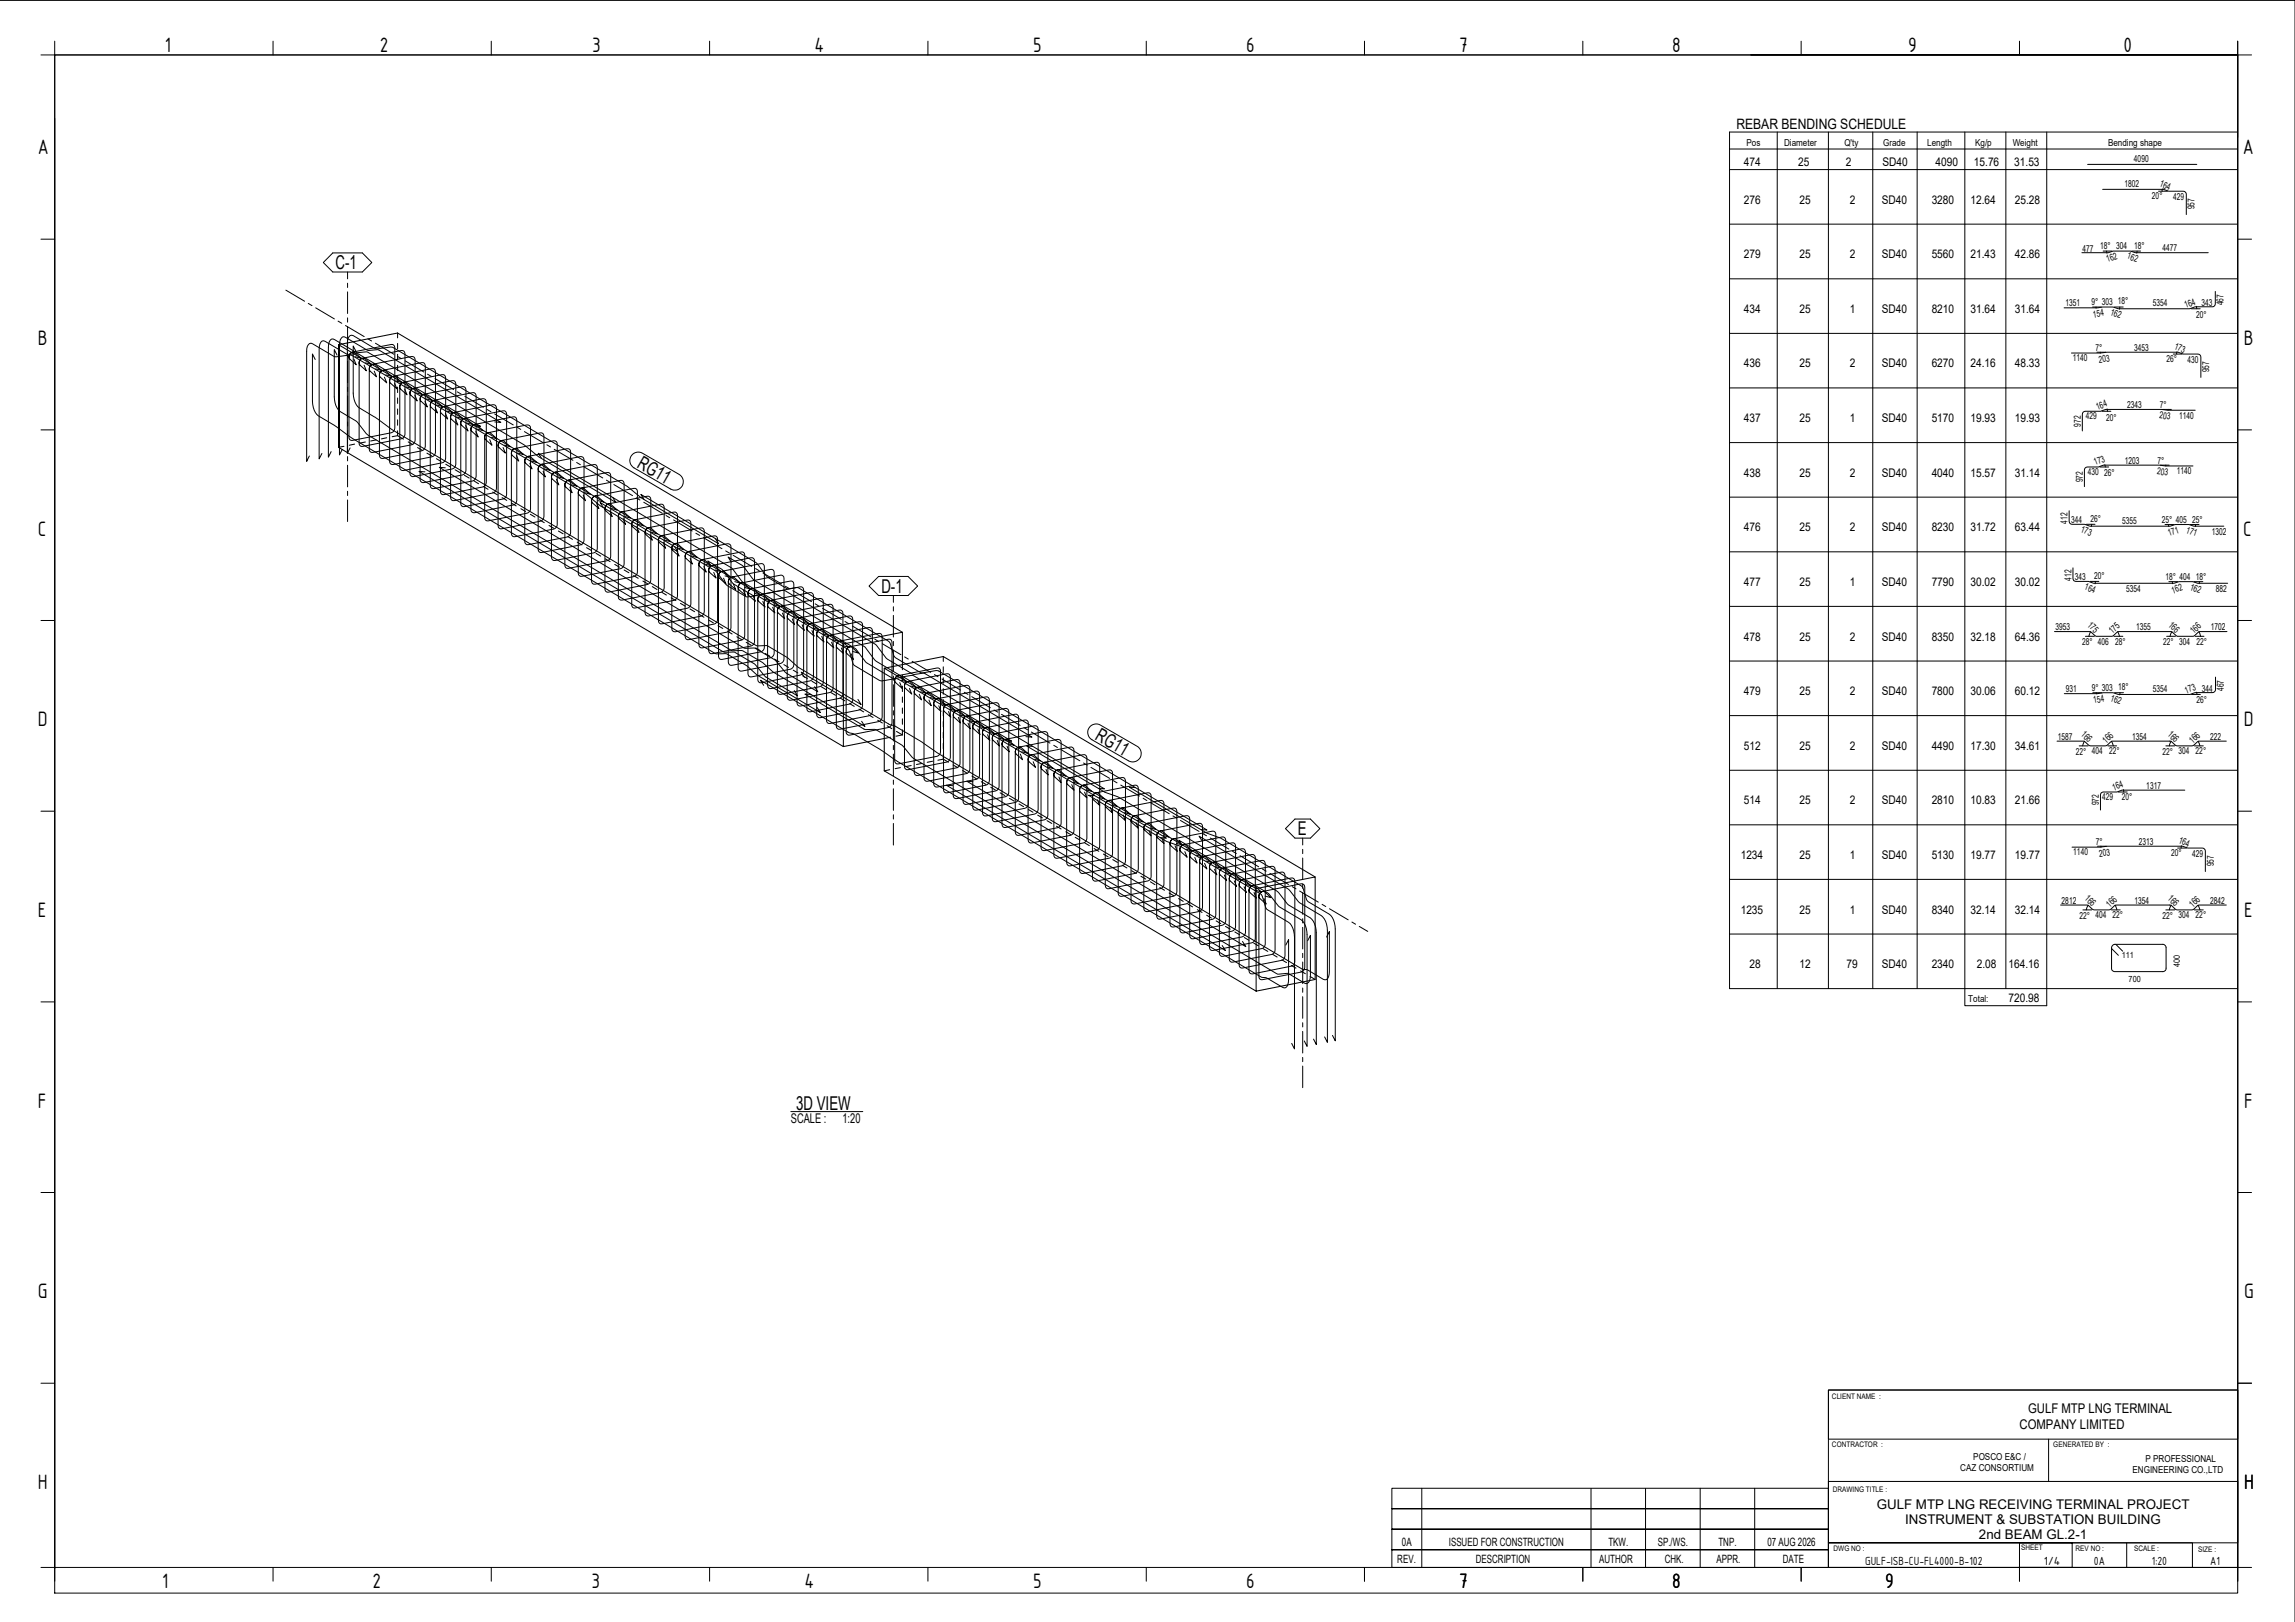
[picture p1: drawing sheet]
<svg xmlns="http://www.w3.org/2000/svg" width="841mm" height="594mm" viewBox="0 0 841 594" stroke-linecap="round" stroke-linejoin="round" font-family="sans-serif">
<defs><g id="words">
<g font-size="8.2">
<text x="60.4" y="18.9">1</text>
<text x="139.2" y="18.9">2</text>
<text x="216.9" y="18.9">3</text>
<text x="298.4" y="18.9">4</text>
<text x="378.7" y="18.9">5</text>
<text x="456.7" y="18.9">6</text>
<text x="534.7" y="18.9">7</text>
<text x="612.8" y="18.9">8</text>
<text x="699.3" y="18.9">9</text>
<text x="778.2" y="18.9">0</text>
<text x="13.9" y="56.6">A</text>
<text x="821.9" y="56.6">A</text>
<text x="13.9" y="126.4">B</text>
<text x="822.2" y="126.4">B</text>
<text x="13.9" y="196.2">C</text>
<text x="822.1" y="196.2">C</text>
<text x="13.9" y="266">D</text>
<text x="822.2" y="266">D</text>
<text x="13.9" y="335.9">E</text>
<text x="822.4" y="335.9">E</text>
<text x="13.9" y="405.7">F</text>
<text x="822.4" y="405.7">F</text>
<text x="13.9" y="475.5">G</text>
<text x="822.4" y="475.5">G</text>
<text x="13.9" y="545.4">H</text>
<text x="822.4" y="545.4">H</text>
<text x="59.5" y="581.6">1</text>
<text x="136.5" y="581.6">2</text>
<text x="216.8" y="581.6">3</text>
<text x="294.8" y="581.6">4</text>
<text x="378.7" y="581.6">5</text>
<text x="456.7" y="581.6">6</text>
<text x="534.7" y="581.6">7</text>
<text x="612.8" y="581.6">8</text>
<text x="690.9" y="581.6">9</text>
</g>
<g font-size="7">
<text x="123" y="98.7">C-1</text>
<text x="233.2" y="171.2" transform="rotate(30 233.2 171.2)">RG11</text>
<text x="323" y="217.1">D-1</text>
<text x="401" y="270.7" transform="rotate(30 401 270.7)">RG11</text>
<text x="475.6" y="306">E</text>
<text x="291.7" y="406.4">3D VIEW</text>
</g>
<text font-size="5.2" x="636.3" y="47.1">REBAR BENDING SCHEDULE</text>
<g font-size="4.9">
<text x="289.8" y="411.4">SCALE :</text>
<text x="308.7" y="411.4">1:20</text>
<text x="743.2" y="517.7">GULF MTP LNG TERMINAL</text>
<text x="740.1" y="523.4">COMPANY LIMITED</text>
<text x="687.7" y="552.5">GULF MTP LNG RECEIVING TERMINAL PROJECT</text>
<text x="698.2" y="558.2">INSTRUMENT &amp; SUBSTATION BUILDING</text>
<text x="725.2" y="563.9">2nd BEAM GL.2-1</text>
</g>
<g font-size="4.7">
<text x="683.5" y="573.1">GULF-ISB-CU-FL4000-B-102</text>
<text x="749" y="573.1">1/4</text>
<text x="767.3" y="573.1">0A</text>
<text x="788.6" y="573.1">1:20</text>
<text x="809.9" y="573.1">A1</text>
</g>
<g font-size="4.4">
<text x="639" y="60.8">474</text>
<text x="659" y="60.8">25</text>
<text x="676.4" y="60.8">2</text>
<text x="689.8" y="60.8">SD40</text>
<text x="709.3" y="60.8">4090</text>
<text x="723.4" y="60.8">15.76</text>
<text x="738.2" y="60.8">31.53</text>
<text x="639" y="74.6">276</text>
<text x="659.4" y="74.6">25</text>
<text x="677.8" y="74.6">2</text>
<text x="689.6" y="74.6">SD40</text>
<text x="707.9" y="74.6">3280</text>
<text x="722.1" y="74.6">12.64</text>
<text x="738.4" y="74.6">25.28</text>
<text x="639" y="94.6">279</text>
<text x="659.4" y="94.6">25</text>
<text x="677.8" y="94.6">2</text>
<text x="689.6" y="94.6">SD40</text>
<text x="707.9" y="94.6">5560</text>
<text x="722.1" y="94.6">21.43</text>
<text x="738.4" y="94.6">42.86</text>
<text x="639" y="114.6">434</text>
<text x="659.4" y="114.6">25</text>
<text x="677.8" y="114.6">1</text>
<text x="689.6" y="114.6">SD40</text>
<text x="707.9" y="114.6">8210</text>
<text x="722.1" y="114.6">31.64</text>
<text x="738.4" y="114.6">31.64</text>
<text x="639" y="134.6">436</text>
<text x="659.4" y="134.6">25</text>
<text x="677.8" y="134.6">2</text>
<text x="689.6" y="134.6">SD40</text>
<text x="707.9" y="134.6">6270</text>
<text x="722.1" y="134.6">24.16</text>
<text x="738.4" y="134.6">48.33</text>
<text x="639" y="154.6">437</text>
<text x="659.4" y="154.6">25</text>
<text x="677.8" y="154.6">1</text>
<text x="689.6" y="154.6">SD40</text>
<text x="707.9" y="154.6">5170</text>
<text x="722.1" y="154.6">19.93</text>
<text x="738.4" y="154.6">19.93</text>
<text x="639" y="174.6">438</text>
<text x="659.4" y="174.6">25</text>
<text x="677.8" y="174.6">2</text>
<text x="689.6" y="174.6">SD40</text>
<text x="707.9" y="174.6">4040</text>
<text x="722.1" y="174.6">15.57</text>
<text x="738.4" y="174.6">31.14</text>
<text x="639" y="194.6">476</text>
<text x="659.4" y="194.6">25</text>
<text x="677.8" y="194.6">2</text>
<text x="689.6" y="194.6">SD40</text>
<text x="707.9" y="194.6">8230</text>
<text x="722.1" y="194.6">31.72</text>
<text x="738.4" y="194.6">63.44</text>
<text x="639" y="214.6">477</text>
<text x="659.4" y="214.6">25</text>
<text x="677.8" y="214.6">1</text>
<text x="689.6" y="214.6">SD40</text>
<text x="707.9" y="214.6">7790</text>
<text x="722.1" y="214.6">30.02</text>
<text x="738.4" y="214.6">30.02</text>
<text x="639" y="234.6">478</text>
<text x="659.4" y="234.6">25</text>
<text x="677.8" y="234.6">2</text>
<text x="689.6" y="234.6">SD40</text>
<text x="707.9" y="234.6">8350</text>
<text x="722.1" y="234.6">32.18</text>
<text x="738.4" y="234.6">64.36</text>
<text x="639" y="254.6">479</text>
<text x="659.4" y="254.6">25</text>
<text x="677.8" y="254.6">2</text>
<text x="689.6" y="254.6">SD40</text>
<text x="707.9" y="254.6">7800</text>
<text x="722.1" y="254.6">30.06</text>
<text x="738.4" y="254.6">60.12</text>
<text x="639" y="274.6">512</text>
<text x="659.4" y="274.6">25</text>
<text x="677.8" y="274.6">2</text>
<text x="689.6" y="274.6">SD40</text>
<text x="707.9" y="274.6">4490</text>
<text x="722.1" y="274.6">17.30</text>
<text x="738.4" y="274.6">34.61</text>
<text x="639" y="294.6">514</text>
<text x="659.4" y="294.6">25</text>
<text x="677.8" y="294.6">2</text>
<text x="689.6" y="294.6">SD40</text>
<text x="707.9" y="294.6">2810</text>
<text x="722.1" y="294.6">10.83</text>
<text x="738.4" y="294.6">21.66</text>
<text x="637.9" y="314.6">1234</text>
<text x="659.4" y="314.6">25</text>
<text x="677.8" y="314.6">1</text>
<text x="689.6" y="314.6">SD40</text>
<text x="707.9" y="314.6">5130</text>
<text x="722.1" y="314.6">19.77</text>
<text x="738.4" y="314.6">19.77</text>
<text x="637.9" y="334.6">1235</text>
<text x="659.4" y="334.6">25</text>
<text x="677.8" y="334.6">1</text>
<text x="689.6" y="334.6">SD40</text>
<text x="707.9" y="334.6">8340</text>
<text x="722.1" y="334.6">32.14</text>
<text x="738.4" y="334.6">32.14</text>
<text x="641.1" y="354.6">28</text>
<text x="659.4" y="354.6">12</text>
<text x="676.7" y="354.6">79</text>
<text x="689.6" y="354.6">SD40</text>
<text x="707.9" y="354.6">2340</text>
<text x="724.4" y="354.6">2.08</text>
<text x="736" y="354.6">164.16</text>
<text x="736" y="367.1">720.98</text>
</g>
<g font-size="4.2">
<text x="513.7" y="566.1">0A</text>
<text x="530.9" y="566.1">ISSUED FOR CONSTRUCTION</text>
<text x="589.4" y="566.1">TKW.</text>
<text x="607.5" y="566.1">SP./WS.</text>
<text x="629.7" y="566.1">TNP.</text>
<text x="647.7" y="566.1">07 AUG 2026</text>
<text x="512" y="572.6">REV.</text>
<text x="540.8" y="572.6">DESCRIPTION</text>
<text x="586" y="572.6">AUTHOR</text>
<text x="610.1" y="572.6">CHK.</text>
<text x="629.1" y="572.6">APPR.</text>
<text x="653.3" y="572.6">DATE</text>
</g>
<g font-size="3.5">
<text x="640" y="53.4">Pos</text>
<text x="653.8" y="53.4">Diameter</text>
<text x="675.9" y="53.4">Q'ty</text>
<text x="690.1" y="53.4">Grade</text>
<text x="706.3" y="53.4">Length</text>
<text x="723.8" y="53.4">Kg/p</text>
<text x="737.6" y="53.4">Weight</text>
<text x="772.5" y="53.4">Bending shape</text>
<text x="782" y="59.5">4090</text>
<text x="778.5" y="68.6">1802</text>
<text x="791.2" y="68.2" transform="rotate(20 791.2 68.2)">164</text>
<text x="788.6" y="73">20°</text>
<text x="796.3" y="73.1">429</text>
<text x="804.2" y="76.7" transform="rotate(-90 804.2 76.7)">957</text>
<text x="763.1" y="92.1">477</text>
<text x="769.6" y="91.3">18° 304</text>
<text x="779.3" y="94.7" transform="rotate(18 779.3 94.7)">162</text>
<text x="782.1" y="91.3">18°</text>
<text x="792.5" y="91.8">4477</text>
<text x="772.3" y="96.1" transform="rotate(-18 772.3 96.1)">162</text>
<text x="756.9" y="112.2">1351</text>
<text x="766.4" y="111.6">9° 303</text>
<text x="776.1" y="111.4">18°</text>
<text x="788.9" y="112">5354</text>
<text x="801.1" y="112.8" transform="rotate(-20 801.1 112.8)">164</text>
<text x="806.8" y="112">343</text>
<text x="814.9" y="111.8" transform="rotate(-90 814.9 111.8)">467</text>
<text x="767.2" y="116.3" transform="rotate(-9 767.2 116.3)">154</text>
<text x="773.1" y="115.4" transform="rotate(18 773.1 115.4)">162</text>
<text x="804.8" y="116.3">20°</text>
<text x="767.9" y="128.4">7°</text>
<text x="782.1" y="128.4">3453</text>
<text x="796.6" y="127.9" transform="rotate(20 796.6 127.9)">173</text>
<text x="759.6" y="132.4">1140</text>
<text x="769.3" y="132.8" transform="rotate(-7 769.3 132.8)">203</text>
<text x="793.9" y="132.7">26°</text>
<text x="801.7" y="132.8">430</text>
<text x="809.6" y="136.3" transform="rotate(-90 809.6 136.3)">957</text>
<text x="779.5" y="149.4">2343</text>
<text x="791.5" y="149.5">7°</text>
<text x="764.3" y="153.6">429</text>
<text x="768.6" y="150.1" transform="rotate(-20 768.6 150.1)">164</text>
<text x="771.8" y="154">20°</text>
<text x="791.3" y="153.2" transform="rotate(7 791.3 153.2)">203</text>
<text x="798.6" y="153.3">1140</text>
<text x="762.5" y="156.3" transform="rotate(-90 762.5 156.3)">972</text>
<text x="767.8" y="170.5" transform="rotate(-20 767.8 170.5)">173</text>
<text x="778.7" y="169.8">1203</text>
<text x="790.4" y="173.6" transform="rotate(7 790.4 173.6)">203</text>
<text x="790.7" y="169.9">7°</text>
<text x="797.8" y="173.8">1140</text>
<text x="763.3" y="176.7" transform="rotate(-90 763.3 176.7)">972</text>
<text x="765.1" y="174">430</text>
<text x="771" y="174.4">26°</text>
<text x="757.7" y="191.8" transform="rotate(-90 757.7 191.8)">412</text>
<text x="759" y="191.5">344</text>
<text x="766" y="191.3">26°</text>
<text x="777.7" y="192">5355</text>
<text x="792.2" y="191.4">25° 405</text>
<text x="803.3" y="191.6">25°</text>
<text x="762.3" y="194.9" transform="rotate(20 762.3 194.9)">173</text>
<text x="794.9" y="196.5" transform="rotate(-18 794.9 196.5)">171</text>
<text x="800.9" y="195" transform="rotate(18 800.9 195)">171</text>
<text x="810.6" y="196">1302</text>
<text x="759.1" y="212.7" transform="rotate(-90 759.1 212.7)">412</text>
<text x="760.4" y="212.4">343</text>
<text x="763.7" y="215.8" transform="rotate(20 763.7 215.8)">164</text>
<text x="767.4" y="212.2">20°</text>
<text x="793.6" y="212.4">18° 404</text>
<text x="802.3" y="216" transform="rotate(19 802.3 216)">162</text>
<text x="804.7" y="212.5">18°</text>
<text x="779.1" y="216.7">5354</text>
<text x="796.2" y="217.4" transform="rotate(-18 796.2 217.4)">162</text>
<text x="812" y="216.9">882</text>
<text x="753.2" y="230.7">3953</text>
<text x="764.7" y="229.2" transform="rotate(43 764.7 229.2)">175</text>
<text x="774.1" y="232.3" transform="rotate(-43 774.1 232.3)">175</text>
<text x="782.9" y="230.7">1355</text>
<text x="794.5" y="229.2" transform="rotate(43 794.5 229.2)">166</text>
<text x="803.9" y="232.3" transform="rotate(-43 803.9 232.3)">166</text>
<text x="810.2" y="230.7">1702</text>
<text x="763" y="236.4">28° 406</text>
<text x="775.1" y="236.1">28°</text>
<text x="792.8" y="236.4">22° 304</text>
<text x="804.9" y="236.1">22°</text>
<text x="757" y="253.5">931</text>
<text x="766.5" y="252.9">9° 303</text>
<text x="767.3" y="257.7" transform="rotate(-10 767.3 257.7)">154</text>
<text x="773.2" y="256.6" transform="rotate(18 773.2 256.6)">162</text>
<text x="776.2" y="252.7">18°</text>
<text x="789" y="253.3">5354</text>
<text x="801.1" y="254.1" transform="rotate(-20 801.1 254.1)">173</text>
<text x="804.9" y="257.6">26°</text>
<text x="806.9" y="253.3">344</text>
<text x="814.9" y="253.1" transform="rotate(-90 814.9 253.1)">467</text>
<text x="762.5" y="269.3" transform="rotate(43 762.5 269.3)">166</text>
<text x="794.2" y="269.3" transform="rotate(43 794.2 269.3)">166</text>
<text x="754.2" y="270.9">1587</text>
<text x="771.8" y="272.4" transform="rotate(-43 771.8 272.4)">166</text>
<text x="781.4" y="270.9">1354</text>
<text x="803.6" y="272.4" transform="rotate(-43 803.6 272.4)">166</text>
<text x="809.9" y="270.9">222</text>
<text x="760.8" y="276.5">22° 404</text>
<text x="772.9" y="276.3">22°</text>
<text x="792.5" y="276.5">22° 304</text>
<text x="804.6" y="276.3">22°</text>
<text x="770.4" y="293.1">429</text>
<text x="774.6" y="289.5" transform="rotate(-20 774.6 289.5)">164</text>
<text x="777.5" y="293.2">20°</text>
<text x="786.5" y="288.8">1317</text>
<text x="769.1" y="295" transform="rotate(-90 769.1 295)">972</text>
<text x="768" y="309.3">7°</text>
<text x="783.7" y="309.3">2313</text>
<text x="798.2" y="308.8" transform="rotate(20 798.2 308.8)">164</text>
<text x="759.8" y="313.3">1140</text>
<text x="769.4" y="313.8" transform="rotate(-7 769.4 313.8)">203</text>
<text x="795.6" y="313.6">20°</text>
<text x="803.3" y="313.7">429</text>
<text x="811.3" y="317.3" transform="rotate(-90 811.3 317.3)">957</text>
<text x="763.8" y="329.3" transform="rotate(43 763.8 329.3)">166</text>
<text x="794.2" y="329.3" transform="rotate(43 794.2 329.3)">166</text>
<text x="755.5" y="330.9">2812</text>
<text x="773.2" y="332.4" transform="rotate(-43 773.2 332.4)">166</text>
<text x="782.2" y="330.9">1354</text>
<text x="803.6" y="332.4" transform="rotate(-43 803.6 332.4)">166</text>
<text x="809.9" y="330.9">2842</text>
<text x="762.1" y="336.6">22° 404</text>
<text x="774.2" y="336.4">22°</text>
<text x="792.5" y="336.6">22° 304</text>
<text x="804.6" y="336.4">22°</text>
<text x="721.3" y="367.1">Total:</text>
<text x="718.3" y="538.8">CAZ CONSORTIUM</text>
<text x="723.1" y="534.8">POSCO E&amp;C /</text>
<text x="781.5" y="539.5">ENGINEERING CO.,LTD</text>
<text x="786.2" y="535.5">P PROFESSIONAL</text>
</g>
<g font-size="3.1">
<text x="777.6" y="350.9">111</text>
<text x="780.1" y="359.6">700</text>
<text x="798.8" y="354.1" transform="rotate(-90 798.8 354.1)">400</text>
</g>
<g font-size="2.8">
<text x="671.4" y="512.4">CLIENT NAME :</text>
<text x="671.4" y="530">CONTRACTOR :</text>
<text x="752.5" y="530">GENERATED BY :</text>
<text x="671.6" y="546.4">DRAWING TITLE :</text>
<text x="671.9" y="567.9">DWG NO :</text>
<text x="740.6" y="567.6">SHEET</text>
<text x="760.6" y="568">REV NO :</text>
<text x="782.1" y="568.1">SCALE :</text>
<text x="805.5" y="568.3">SIZE :</text>
</g>
</g></defs>
<!-- layer: OtherObjectType -->
<g fill="none" stroke="#000" stroke-width=".37">
<path d="M.1 .1h840.9v594M20.1 15.1v5h-5.1M100.1 15.1v5M180 15.1v5M260 15.1v5M340 15.1v5M420.1 15.1v5M500 15.1v5M580 15.1v5M660 15.1v5M740.1 15.1v5M820 15.1v564"/>
<path d="M641.6 20.1h178.4h-799.9v554h805M825.1 20.1h-5.1v30.2M20.1 43.4v531.2M633.8 54.6v307.5h186.2M651.3 48.4v313.7M670 48.4v313.7M686.3 48.4v313.7M702.5 48.4v313.7M720 48.4v320h30v-320M735.1 48.4v313.7M820 48.4h-186.2v6.2h186.2M633.8 62.1h186.2"/>
<path d="M765 60.2h40M15 87.6h5.1M633.8 82.1h186.2M820 87.6h5.1M633.8 102.1h186.2M633.8 122.1h186.2M15 157.5h5.1M633.8 142.1h186.2M820 157.5h5.1M633.8 162.1h186.2M633.8 182.1h186.2M633.8 202.1h186.2"/>
<path d="M15 227.3h5.1M633.8 222.1h186.2M820 227.3h5.1M633.8 242.1h186.2M633.8 262.1h186.2M15 297.1h5.1M633.8 282.1h186.2M820 297.1h5.1M633.8 302.1h186.2M633.8 322.1h186.2M633.8 342.1h186.2M773.8 347.4l2.5 2.5"/>
<path d="M774.2 346.3l.6-.4h17.8a1.31 1.31 0 0 1 1.2 1.2v7.5a1.16 1.16 0 0 1-1.2 1.3h-17.6a1.22 1.22 0 0 1-1.2-1.3v-7.5zM775.4 345.9l2.5 2.5M15 367h5.1M820 367h5.1M289.8 407.1h26.4M15 436.8h5.1M820 436.8h5.1M15 506.6h5.1M670 509.1h150v18h-150zM670 509.1h150v65h-150h89.4v-9h-89.4h150v-22.5h-150v31.5zM820 506.6h5.1M750.7 527.1v15.5"/>
<path d="M510.1 545.1h159.9v29h-159.9v-6.5h159.9h-159.9v-7.5h159.9h-159.9v-7.5h159.9h-159.9zM521 545.1v29M583 545.2v28.9M603 545.2v28.9M623 545.1v29M643 545.1v29M15 574.1h5.1v5M100.1 574.1v5M180 574.1v5M260 574.1v5M340 574.1v5M420.1 574.1v5"/>
<path d="M500 574.1v5M580 574.1v5M660 574.1v5M740.1 565.1h63.3v9h-63.3zM740.1 574.1v5M779.3 565.1v9"/>
</g>
<!-- layer: S-GRID -->
<g fill="none" stroke="#000" stroke-width=".37">
<path d="M121.9 92.6h10.9l3.5 3.6-3.5 3.4h-10.9l-3.4-3.4zM127.4 99.6v2.5M104.8 106.3l6.8 4M113 111.1l1.3 .8M115.7 112.7l6.8 4.1M123.9 117.6l1.4 .8M126.6 119.2l6.9 4.1M127.4 103.7v1.6M127.4 106.9v7.9M127.4 116.4v1.6M127.4 119.6v7.9M127.4 129.1v1.6"/>
<path d="M127.4 132.3v7.9M134.8 124.1l1.4 .8M137.6 125.7l6.8 4.1M145.7 130.6l1.4 .8M148.5 132.2l6.8 4M156.7 137l1.4 .9M159.4 138.7l6.8 4M127.4 141.8v1.6M127.4 145v7.9M127.4 154.5v1.6M127.4 157.7v7.9M167.6 143.5l1.4 .8"/>
<path d="M170.3 145.1l6.9 4.1M178.5 150l1.4 .8M181.3 151.6l6.8 4M189.5 156.4l1.3 .9M192.2 158.1l6.8 4M127.4 167.2v1.6M127.4 170.4v7.9M127.4 179.9v1.6M200.4 162.9l1.3 .8M203.1 164.6l6.9 4M211.3 169.4l1.4 .8M214 171l6.9 4.1"/>
<path d="M222.2 175.9l1.4 .8M224.9 177.5l6.9 4M127.4 183.1v7.9M233.2 182.3l1.3 .8M235.9 184l6.8 4M244.1 188.8l1.3 .8M246.8 190.4l6.8 4.1M255 195.3l1.4 .8M257.8 196.9l6.8 4.1M265.9 201.8l1.4 .8M268.7 203.4l6.8 4M276.9 208.3l1.3 .8"/>
<path d="M279.6 209.9l6.8 4M287.8 214.7l1.4 .8M290.5 216.3l6.9 4.1M318.5 214.6l3.5-3.5h10.8l3.5 3.5-3.5 3.5h-10.8zM327.4 218.1v2.5M298.7 221.2l1.4 .8M301.4 222.8l6.9 4M309.7 227.6l1.3 .8M312.4 229.3l6.8 4M320.6 234.1l1.3 .8M323.3 235.8l6.8 4M327.4 222.2v1.6"/>
<path d="M327.4 225.4v7.9M327.4 234.9v1.6M327.4 238.1v7.9M327.4 247.6v1.6M327.4 250.8v7.9M331.5 240.6l1.4 .8M334.2 242.2l6.9 4.1M342.4 247.1l1.4 .8M345.2 248.7l6.8 4M353.3 253.5l1.4 .9M356.1 255.2l6.8 4M327.4 260.3v1.6"/>
<path d="M327.4 263.5v7.9M327.4 273v1.6M327.4 276.2v7.9M364.3 260l1.4 .8M367 261.6l6.8 4.1M375.2 266.5l1.4 .8M377.9 268.1l6.9 4.1M386.2 273l1.3 .8M388.9 274.6l6.8 4.1M397.1 279.5l1.3 .8M327.4 285.7v1.6M327.4 288.9v7.9"/>
<path d="M327.4 298.4v1.6M399.8 281.1l6.8 4M408 285.9l1.3 .8M410.7 287.5l6.9 4.1M418.9 292.4l1.4 .8M421.7 294l6.8 4M429.8 298.8l1.4 .8M474.5 300h5.7l3.5 3.5-3.5 3.5h-5.7l-3.4-3.5zM327.4 301.6v7.9M432.6 300.5l6.8 4M440.8 305.3l1.4 .8M443.5 306.9l6.8 4.1"/>
<path d="M451.7 311.8l1.4 .8M454.4 313.4l6.8 4.1M462.6 318.3l1.4 .8M465.4 319.9l6.8 4M477.4 307v2.5M477.4 311.1v1.5M477.4 314.3v7.9M473.6 324.8l1.3 .8M476.3 326.4l6.8 4M477.4 323.8v1.5M477.4 327v7.9M477.4 336.5v1.5"/>
<path d="M477.4 339.7v7.9M484.5 331.2l1.3 .8M487.2 332.8l6.9 4.1M495.4 337.7l1.4 .8M498.1 339.3l3.1 1.8M477.4 349.2v1.5M477.4 352.4v7.9M477.4 361.9v1.5M477.4 365.1v7.9M477.4 374.6v1.5M477.4 377.8v7.9M477.4 387.3v1.5"/>
<path d="M477.4 390.5v7.9"/>
</g>
<!-- layer: Part -->
<g fill="none" stroke="#000" stroke-width=".38">
<path d="M124.1 126.3v37.5M145.7 122l-21.6 4.3 185 109.6M145.7 122l185 109.6M145.7 122v1.8M145.7 125.8v2M145.7 129.8v2M145.7 133.8v2M145.7 137.8v2M143.7 159.9l2-.3 2.2 1.2M145.7 141.8v2M145.7 145.8v2M145.7 149.8v2"/>
<path d="M145.7 153.8v2M145.7 157.8v1.8M124.1 163.8l185 109.6v-37.5l21.6-4.3v13.7M126.1 163.5l-2 .3M129.9 162.7l-1.9 .4M133.9 161.9l-2 .4M137.8 161.1l-2 .4M141.7 160.3l-1.9 .5M149.6 161.9l1.7 1M153 163.9l1.8 1M156.4 166l1.8 1M159.9 168l1.7 1"/>
<path d="M163.4 170l1.7 1M166.8 172.1l1.7 1M170.2 174.1l1.7 1M173.7 176.1l1.7 1.1M177.1 178.2l1.7 1M180.5 180.2l1.8 1M184 182.3l1.7 1M187.4 184.3l1.8 1M190.9 186.3l1.7 1M194.3 188.4l1.7 1M197.8 190.4l1.7 1M201.2 192.5l1.7 1"/>
<path d="M204.6 194.5l1.8 1M208.1 196.5l1.7 1M211.5 198.6l1.8 1M215 200.6l1.7 1M218.4 202.7l1.7 1M221.9 204.7l1.7 1M225.3 206.7l1.7 1M228.7 208.8l1.7 1M232.2 210.8l1.7 1M235.6 212.8l1.7 1M239 214.9l1.8 1M242.5 216.9l1.7 1"/>
<path d="M245.9 219l1.8 1M249.4 221l1.7 1M252.8 223l1.7 1M256.3 225.1l1.7 1M259.7 227.1l1.7 1M263.1 229.2l1.8 1M266.6 231.2l1.7 1M270 233.2l1.8 1M273.5 235.3l1.7 1M276.9 237.3l1.7 1M280.4 239.3l1.7 1M283.8 241.4l1.7 1"/>
<path d="M287.3 243.4l1.7 1M290.7 245.5l1.7 1M294.1 247.5l1.8 1M297.5 249.5l1.8 1M301 251.6l1.7 1M304.4 253.6l1.8 1M307.9 255.7l1.7 1M311.3 257.7l1.7 1M314.8 259.7l1.7 1M324 244.7v37.6M330.7 247.3v2M330.7 251.3v2"/>
<path d="M330.7 255.3v2M330.7 259.3v2M345.7 240.5l-21.7 4.2 136.3 80.8M345.7 240.5l136.3 80.7M345.7 240.5v1.7M345.7 244.2v2.1M345.7 248.3v1.9M345.7 252.2v2.1M345.7 256.3v1.9M318.2 261.8l1.7 1M321.6 263.8l1.8 1M325.1 265.8l1.7 1.1"/>
<path d="M326.4 270l-17.3 3.4M328.5 267.9l2.2 1.3M330.7 269.2l-2.3 .4M330.7 263.3v2M330.7 267.3v1.9M337.8 279.6l-1.9 .4M341.7 278.8l-1.9 .4M343.7 278.4l2-.3 1.9 1.1M345.7 260.2v2.1M345.7 264.3v1.9M345.7 268.2v2.1M345.7 272.3v1.9"/>
<path d="M345.7 276.2v1.9M324 282.3l136.3 80.7 21.7-4.3v-37.5l-21.7 4.3v37.5M326 281.9l-2 .4M330 281.1l-2 .4M333.9 280.4l-2 .4M349.3 280.2l1.7 1M352.7 282.2l1.7 1M356.2 284.2l1.7 1.1M359.6 286.3l1.7 1M363.1 288.3l1.7 1.1M366.5 290.4l1.7 1M369.9 292.4l1.8 1"/>
<path d="M373.4 294.4l1.7 1.1M376.8 296.5l1.7 1M380.3 298.5l1.7 1.1M383.7 300.6l1.7 1M387.2 302.6l1.7 1M390.6 304.6l1.7 1.1M394 306.7l1.8 1M397.5 308.7l1.7 1M400.9 310.8l1.8 1M404.4 312.8l1.7 1M407.8 314.8l1.7 1.1M411.3 316.9l1.6 1"/>
<path d="M414.7 318.9l1.7 1M418.1 320.9l1.7 1.1M421.6 323l1.7 1M425 325l1.7 1.1M428.4 327.1l1.8 1M431.9 329.1l1.7 1M435.3 331.1l1.7 1.1M438.8 333.2l1.7 1M442.2 335.2l1.7 1.1M445.7 337.3l1.7 1M449.1 339.3l1.7 1M452.5 341.3l1.8 1.1"/>
<path d="M456 343.4l1.7 1M459.4 345.4l1.8 1M462.9 347.4l1.7 1.1M466.3 349.5l1.7 1M469.8 351.6l1.7 1M473.2 353.6l1.7 1M476.6 355.6l1.8 1M480.1 357.6l1.9 1.1"/>
</g>
<!-- layer: ReinforcingBar -->
<g fill="none" stroke="#000" stroke-width=".37">
<path d="M115.5 131.7l-1-2.1v17.3a6.8 6.8 0 0 0 2.2 5.4l5.8 3.5 6.6 4.8 132.9 78.7 4.5 .3 7.3 4.3 3.7 3.4 23.1 13.7-1.1-1.9M123.5 130.1l-1-2v17.2a6.8 6.8 0 0 0 2.2 5.5l5.8 3.4 4.4 5.2 133.1 78.9 4.3 .1 7.1 4.2 3.9 3.5 33.7 20-1.2-1.9M130.2 130.7l2.2 .5-2.3-2a1.42 1.42 0 0 0-1.6 0 1.42 1.42 0 0 0-.6 1.5v29.5a1.06 1.06 0 0 0 1.3 1.1l14.2-2.8a1.72 1.72 0 0 0 1.3-1.7v-29.5a1.11 1.11 0 0 0-1.3-1.1l-14.2 2.8a1.61 1.61 0 0 0-.9 2.6l2.2 2-.8-2.1M130.5 128.7l-1.1-2 .1 18.4a6.3 6.3 0 0 0 2.1 4.3l5.8 3.4 6.7 4.8 132.9 78.8 4.5 .3 6.9 4.1 4.1 3.6 23.1 13.6-1.2-1.8M133.9 132.9l2.2 .5-2.3-2a1.45 1.45 0 0 0-1.6 0 1.45 1.45 0 0 0-.6 1.5v29.5a1.06 1.06 0 0 0 1.3 1.1l14.2-2.8a1.72 1.72 0 0 0 1.3-1.6v-29.5a1.11 1.11 0 0 0-1.3-1.2l-14.2 2.8a1.57 1.57 0 0 0-.9 2.6l2.3 2-.9-2.1M137.7 135.1l2.1 .6-2.3-2.1a1.45 1.45 0 0 0-1.5 0 1.45 1.45 0 0 0-.7 1.5v29.5a1.06 1.06 0 0 0 1.3 1.1l14.2-2.8a1.72 1.72 0 0 0 1.3-1.6v-29.5a1.11 1.11 0 0 0-1.3-1.2l-14.2 2.8a1.57 1.57 0 0 0-.9 2.6l2.3 2-.9-2.1M141.4 137.3l2.1 .6-2.2-2.1a1.45 1.45 0 0 0-1.6 0 1.45 1.45 0 0 0-.6 1.5v29.5a1.06 1.06 0 0 0 1.3 1.1l14.1-2.8a1.72 1.72 0 0 0 1.4-1.6v-29.5a1.06 1.06 0 0 0-1.4-1.2l-14.1 2.8a1.57 1.57 0 0 0-1 2.6l2.3 2-.8-2.1M145.1 139.5l2.2 .6-2.3-2.1a1.45 1.45 0 0 0-1.6 0 1.45 1.45 0 0 0-.6 1.5v29.5a1.11 1.11 0 0 0 1.3 1.2l14.2-2.9a1.72 1.72 0 0 0 1.3-1.6v-29.5a1.06 1.06 0 0 0-1.3-1.2l-14.2 2.8a1.57 1.57 0 0 0-.9 2.6l2.2 2-.8-2.1M148.8 141.7l2.2 .6-2.3-2a1.41 1.41 0 0 0-1.6-.1 1.41 1.41 0 0 0-.6 1.5v29.5a1.11 1.11 0 0 0 1.3 1.2l14.2-2.9a1.72 1.72 0 0 0 1.3-1.6v-29.5a1.06 1.06 0 0 0-1.3-1.2l-14.2 2.8a1.57 1.57 0 0 0-.9 2.6l2.3 2-.9-2M152.6 143.9l2.1 .6-2.3-2a1.42 1.42 0 0 0-1.6-.1 1.42 1.42 0 0 0-.6 1.5v29.5a1.11 1.11 0 0 0 1.3 1.2l14.2-2.8a1.72 1.72 0 0 0 1.3-1.7v-29.5a1.06 1.06 0 0 0-1.3-1.2l-14.2 2.8a1.57 1.57 0 0 0-.9 2.6l2.3 2.1-.9-2.1M156.3 146.1l2.1 .6-2.2-2a1.42 1.42 0 0 0-1.6-.1 1.42 1.42 0 0 0-.6 1.5v29.5a1.11 1.11 0 0 0 1.3 1.2l14.1-2.8a1.72 1.72 0 0 0 1.4-1.7v-29.5a1.11 1.11 0 0 0-1.4-1.2l-14.1 2.8a1.57 1.57 0 0 0-1 2.6l2.3 2.1-.8-2.1M160 148.3l2.2 .6-2.3-2a1.42 1.42 0 0 0-1.6-.1 1.42 1.42 0 0 0-.6 1.5v29.5a1.06 1.06 0 0 0 1.3 1.2l14.2-2.8a1.72 1.72 0 0 0 1.3-1.7v-29.5a1.11 1.11 0 0 0-1.3-1.2l-14.2 2.8a1.61 1.61 0 0 0-.9 2.6l2.2 2.1-.8-2.1"/>
<path d="M163.7 150.6l2.2 .5-2.3-2a1.45 1.45 0 0 0-1.6 0 1.45 1.45 0 0 0-.6 1.4v29.5a1.06 1.06 0 0 0 1.3 1.2l14.2-2.8a1.72 1.72 0 0 0 1.3-1.7v-29.5a1.11 1.11 0 0 0-1.3-1.2l-14.2 2.9a1.57 1.57 0 0 0-.9 2.5l2.3 2.1-.9-2.1M167.5 152.8l2.1 .5-2.3-2a1.45 1.45 0 0 0-1.5 0 1.45 1.45 0 0 0-.7 1.4v29.5a1.05 1.05 0 0 0 1.3 1.2l14.2-2.8a1.72 1.72 0 0 0 1.3-1.7v-29.5a1.11 1.11 0 0 0-1.3-1.2l-14.2 2.9a1.58 1.58 0 0 0-.9 2.5l2.3 2.1-.9-2.1M171.2 155l2.1 .5-2.2-2a1.45 1.45 0 0 0-1.6 0 1.45 1.45 0 0 0-.6 1.4v29.5a1.05 1.05 0 0 0 1.2 1.2l14.2-2.8a1.72 1.72 0 0 0 1.4-1.7v-29.5a1.06 1.06 0 0 0-1.4-1.1l-14.2 2.8a1.58 1.58 0 0 0-.9 2.5l2.3 2.1-.8-2.1M173.8 156l2.3 .1-44.6-26.4-.7-.2-3.5 .3-8.7-5a1.85 1.85 0 0 0-1.6 2v41.3l1-2M174.9 157.2l2.2 .5-2.3-2a1.45 1.45 0 0 0-1.6 0 1.45 1.45 0 0 0-.6 1.4v29.5a1.11 1.11 0 0 0 1.2 1.2l14.3-2.8a1.72 1.72 0 0 0 1.3-1.7v-29.5a1.06 1.06 0 0 0-1.3-1.1l-14.3 2.8a1.58 1.58 0 0 0-.8 2.5l2.2 2.1-.8-2.1M181.3 154.5l2.2 .2-44.6-26.5-.7-.1-3.4 .2-8.7-5a1.94 1.94 0 0 0-1.6 2l-.1 41.3 1-2M113.4 167l-1 2v-40.3a2.56 2.56 0 0 1 1.6-3l8.5 4.9 .6 .1 4.8-.6 1.2 .2 85.7 50.7 5.1 4.3 28.5 16.8-1.2-1.9M121.4 165.4l-1.1 2v-40.3a2.62 2.62 0 0 1 1.7-3l8.7 5 3.4-.2 .8 .1 57.4 34.1 5 4.2 28.4 16.7-1.2-1.8M128.3 164.1l-1 1.9v-40.2a2.56 2.56 0 0 1 1.6-3l8.5 4.8 5.8-.5 .9 .2 85.8 50.8 5 4.2 28.4 16.9-1.2-2M155.7 172.8l-2.2-.2 111.5 66.1 4.3 .2 7.2 4.2 4.1 4.8 11.7 7-1.2-1.9M163.2 171.3l-2.2-.1 111.5 66.1 .7 .2 3.4-.1 7.1 4.2 4.5 5 11.5 6.8-1.2-1.9M180 160.2l2.1 .5-2.3-2a1.45 1.45 0 0 0-1.5 0 1.45 1.45 0 0 0-.7 1.4v29.5a1.06 1.06 0 0 0 1.3 1.2l14.2-2.8a1.72 1.72 0 0 0 1.3-1.7v-29.5a1.11 1.11 0 0 0-1.3-1.2l-14.2 2.9a1.57 1.57 0 0 0-.9 2.6l2.3 2-.8-2.1"/>
<path d="M184.9 163l2.1 .6-2.3-2a1.41 1.41 0 0 0-1.6 0 1.41 1.41 0 0 0-.6 1.4v29.5a1.1 1.1 0 0 0 1.3 1.2l14.2-2.8a1.83 1.83 0 0 0 1.3-1.7v-29.5a1.06 1.06 0 0 0-1.3-1.1l-14.2 2.7a1.58 1.58 0 0 0-.9 2.6l2.3 2.1-.9-2.1M189.8 166l2.1 .5-2.3-2a1.48 1.48 0 0 0-1.5 0 1.48 1.48 0 0 0-.7 1.4v29.5a1.06 1.06 0 0 0 1.3 1.2l14.2-2.8a1.75 1.75 0 0 0 1.3-1.7v-29.5a1.11 1.11 0 0 0-1.3-1.2l-14.2 2.9a1.57 1.57 0 0 0-.9 2.5l2.3 2.1-.8-2.1M194.7 168.8l2.1 .6-2.3-2a1.42 1.42 0 0 0-1.6 0 1.42 1.42 0 0 0-.6 1.4v29.5a1.11 1.11 0 0 0 1.3 1.2l14.2-2.8a1.72 1.72 0 0 0 1.3-1.7v-29.5a1.06 1.06 0 0 0-1.3-1.1l-14.2 2.7a1.57 1.57 0 0 0-.9 2.6l2.3 2.1-.8-2.1M198.4 167.9l-1.2-1.9 70.8 42 4 5 7 4.3 .9 .2 3-.5 .8 .2 33.1 19.6 4.4 5.4 9.5 5.6 3.4-.4 .8 .1 69.8 41.4-2.2-.1M199.5 171.8l2.2 .5-2.3-2a1.45 1.45 0 0 0-1.5 0 1.45 1.45 0 0 0-.7 1.4v29.5a1.05 1.05 0 0 0 1.3 1.2l14.2-2.8a1.72 1.72 0 0 0 1.3-1.7v-29.5a1.11 1.11 0 0 0-1.3-1.2l-14.2 2.9a1.58 1.58 0 0 0-.9 2.5l2.3 2.1-.9-2.1M204.5 174.6l2.1 .6-2.3-2a1.44 1.44 0 0 0-1.6 0 1.44 1.44 0 0 0-.6 1.4v29.5a1.11 1.11 0 0 0 1.3 1.2l14.2-2.8a1.75 1.75 0 0 0 1.3-1.7v-29.5a1.05 1.05 0 0 0-1.3-1.1l-14.2 2.7a1.57 1.57 0 0 0-.9 2.6l2.3 2.1-.9-2.1M209.4 177.6l2.1 .5-2.3-2a1.45 1.45 0 0 0-1.6 0 1.45 1.45 0 0 0-.6 1.4v29.5a1.06 1.06 0 0 0 1.3 1.2l14.2-2.8a1.72 1.72 0 0 0 1.3-1.7v-29.5a1.06 1.06 0 0 0-1.3-1.1l-14.2 2.8a1.57 1.57 0 0 0-.9 2.5l2.3 2.1-.8-2.1M214.2 180.4l2.2 .6-2.3-2a1.41 1.41 0 0 0-1.6 0 1.41 1.41 0 0 0-.6 1.4v29.5a1.1 1.1 0 0 0 1.3 1.2l14.2-2.8a1.72 1.72 0 0 0 1.3-1.7v-29.5a1.11 1.11 0 0 0-1.3-1.1l-14.2 2.7a1.58 1.58 0 0 0-.9 2.6l2.3 2.1-.9-2.1M219.1 183.4l2.2 .5-2.3-2a1.48 1.48 0 0 0-1.6 0 1.48 1.48 0 0 0-.6 1.4v29.5a1.06 1.06 0 0 0 1.3 1.2l14.2-2.8a1.75 1.75 0 0 0 1.3-1.7v-29.5a1.05 1.05 0 0 0-1.3-1.1l-14.2 2.8a1.57 1.57 0 0 0-.9 2.5l2.3 2.1-.9-2.1M221.1 185.9l-1.2-1.9 42.3 25.1 4.4 5.4 7 4.1 3.4-.4 .8 .1 32.8 19.5 .7 1 1.2 4.1 .5 .8 9.2 5.4 .9 .3 5.2-.8 .9 .2 98.2 58.2-2.2-.2M224.1 186.2l2.1 .6-2.3-2a1.44 1.44 0 0 0-1.6 0 1.44 1.44 0 0 0-.6 1.4v29.5a1.06 1.06 0 0 0 1.3 1.2l14.2-2.8a1.72 1.72 0 0 0 1.3-1.7v-29.5a1.11 1.11 0 0 0-1.3-1.1l-14.2 2.7a1.61 1.61 0 0 0-.9 2.7l2.3 2-.9-2.1M228.9 189.2l2.2 .6-2.3-2.1a1.45 1.45 0 0 0-1.6 0 1.45 1.45 0 0 0-.6 1.4v29.5a1.11 1.11 0 0 0 1.3 1.2l14.2-2.8a1.72 1.72 0 0 0 1.3-1.7v-29.5a1.06 1.06 0 0 0-1.3-1.1l-14.2 2.8a1.57 1.57 0 0 0-.9 2.5l2.3 2.1-.9-2.1"/>
<path d="M233.8 192l2.2 .6-2.3-2a1.41 1.41 0 0 0-1.6 0 1.41 1.41 0 0 0-.6 1.4v29.5a1.02 1.02 0 0 0 1.3 1.2l14.2-2.8a1.75 1.75 0 0 0 1.3-1.7v-29.5a1.1 1.1 0 0 0-1.3-1.1l-14.2 2.7a1.66 1.66 0 0 0-1 2.7l2.4 2-.9-2.1M236 183l-1.1-1.9 42.2 25 4.4 5.5 6.9 4 4.2-.3 33 19.5 .7 1 1.2 4.1 .5 .9 9.1 5.4 1 .2 5.8-.7 98.4 58.3-2.2-.2M238.7 195l2.2 .6-2.3-2.1a1.48 1.48 0 0 0-1.6 0 1.48 1.48 0 0 0-.6 1.4v29.5a1.11 1.11 0 0 0 1.3 1.2l14.2-2.8a1.72 1.72 0 0 0 1.3-1.7v-29.5a1.06 1.06 0 0 0-1.3-1.1l-14.2 2.8a1.57 1.57 0 0 0-.9 2.5l2.2 2.1-.8-2.1M243.6 197.8l2.2 .6-2.3-2a1.42 1.42 0 0 0-1.6 0 1.42 1.42 0 0 0-.6 1.4v29.5a1.06 1.06 0 0 0 1.3 1.2l14.2-2.8a1.72 1.72 0 0 0 1.3-1.7v-29.5a1.11 1.11 0 0 0-1.3-1.1l-14.2 2.7a1.61 1.61 0 0 0-.9 2.7l2.3 2-.9-2.1M248.5 200.8l2.2 .6-2.3-2.1a1.45 1.45 0 0 0-1.6 0 1.45 1.45 0 0 0-.6 1.4v29.5a1.11 1.11 0 0 0 1.3 1.2l14.2-2.8a1.75 1.75 0 0 0 1.3-1.7v-29.5a1.05 1.05 0 0 0-1.3-1.1l-14.2 2.8a1.58 1.58 0 0 0-.9 2.5l2.3 2.1-.9-2.1M253.4 203.6l2.2 .6-2.3-2a1.48 1.48 0 0 0-1.6 0 1.48 1.48 0 0 0-.6 1.4v29.5a1.06 1.06 0 0 0 1.3 1.2l14.2-2.8a1.72 1.72 0 0 0 1.3-1.7v-29.5a1.11 1.11 0 0 0-1.3-1.1l-14.2 2.8a1.57 1.57 0 0 0-1 2.6l2.3 2-.8-2.1M258.5 206.6l2.1 .6-2.3-2a1.44 1.44 0 0 0-1.6 0 1.44 1.44 0 0 0-.6 1.4v29.5a1.11 1.11 0 0 0 1.3 1.2l14.2-2.8a1.86 1.86 0 0 0 1.3-1.7v-29.5a1.05 1.05 0 0 0-1.3-1.1l-14.2 2.7a1.57 1.57 0 0 0-.9 2.6l2.3 2.1-.8-2.1M260.5 207.4l-1.1-1.9 5.3 3.1 4.1 5.3 7.1 4.2 3.7-.5 .7 .3 33.1 19.6 4.2 5.3 9.3 5.5 .8 .2 3-.5 .8 .2 39.2 23.3-2.2-.2M262.1 208.8l2.1 .6-2.3-2.1a1.48 1.48 0 0 0-1.5 0 1.48 1.48 0 0 0-.7 1.5v29.5a1.06 1.06 0 0 0 1.3 1.1l14.2-2.8a1.75 1.75 0 0 0 1.3-1.6v-29.6a1.1 1.1 0 0 0-1.3-1.1l-14.2 2.8a1.57 1.57 0 0 0-.9 2.6l2.3 2-.8-2.1M265.7 210.9l2.1 .6-2.3-2.1a1.48 1.48 0 0 0-1.5 .1 1.48 1.48 0 0 0-.7 1.4v29.5a1.06 1.06 0 0 0 1.3 1.1l14.2-2.8a1.75 1.75 0 0 0 1.3-1.6v-29.5a1.05 1.05 0 0 0-1.3-1.2l-14.2 2.8a1.57 1.57 0 0 0-.9 2.6l2.3 2-.8-2M268 205.9l-1.2-1.9 5.3 3.2 4.2 5.2 6.8 4.1 .9 .2 2.9-.5 .8 .2 33.1 19.6 4 5.1 9.6 5.8 .8 .1 2.9-.4 .9 .1 39.2 23.3-2.3-.2M269.3 213l2.1 .6-2.3-2a1.44 1.44 0 0 0-1.6 0 1.44 1.44 0 0 0-.6 1.4v29.5a1.11 1.11 0 0 0 1.3 1.2l14.2-2.8a1.86 1.86 0 0 0 1.3-1.7v-29.5a1.05 1.05 0 0 0-1.3-1.2l-14.2 2.8a1.57 1.57 0 0 0-.9 2.6l2.3 2.1-.8-2.1"/>
<path d="M272.9 215.2l2.1 .5-2.3-2a1.48 1.48 0 0 0-1.5 0 1.48 1.48 0 0 0-.7 1.5v29.5a1.06 1.06 0 0 0 1.3 1.1l14.2-2.8a1.75 1.75 0 0 0 1.3-1.6v-29.6a1.1 1.1 0 0 0-1.3-1.1l-14.2 2.8a1.57 1.57 0 0 0-.9 2.6l2.3 2-.8-2.1M276.5 217.3l2.1 .6-2.3-2.1a1.48 1.48 0 0 0-1.5 0 1.48 1.48 0 0 0-.7 1.5v29.5a1.06 1.06 0 0 0 1.3 1.1l14.2-2.8a1.72 1.72 0 0 0 1.3-1.6v-29.5a1.06 1.06 0 0 0-1.3-1.2l-14.2 2.8a1.57 1.57 0 0 0-.9 2.6l2.3 2-.8-2M280.1 219.4l2.1 .6-2.3-2a1.44 1.44 0 0 0-1.6 0 1.44 1.44 0 0 0-.6 1.4v29.5a1.11 1.11 0 0 0 1.3 1.2l14.2-2.8a1.83 1.83 0 0 0 1.3-1.7v-29.5a1.06 1.06 0 0 0-1.3-1.2l-14.2 2.8a1.57 1.57 0 0 0-.9 2.6l2.3 2-.8-2M283.7 221.5l2.1 .6-2.3-2a1.44 1.44 0 0 0-1.6 0 1.44 1.44 0 0 0-.6 1.4v29.6a1.06 1.06 0 0 0 1.3 1.1l14.2-2.8a1.72 1.72 0 0 0 1.3-1.7v-29.5a1.11 1.11 0 0 0-1.3-1.1l-14.2 2.8a1.61 1.61 0 0 0-.9 2.6l2.3 2-.8-2.1M287.3 223.7l2.1 .6-2.3-2.1a1.48 1.48 0 0 0-1.5 0 1.48 1.48 0 0 0-.7 1.5v29.5a1.06 1.06 0 0 0 1.3 1.1l14.2-2.8a1.72 1.72 0 0 0 1.3-1.6v-29.5a1.06 1.06 0 0 0-1.3-1.2l-14.2 2.8a1.57 1.57 0 0 0-.9 2.6l2.3 2-.8-2M290.9 225.8l2.1 .6-2.3-2a1.44 1.44 0 0 0-1.6 0 1.44 1.44 0 0 0-.6 1.4v29.5a1.11 1.11 0 0 0 1.3 1.2l14.2-2.8a1.83 1.83 0 0 0 1.3-1.7v-29.5a1.06 1.06 0 0 0-1.3-1.2l-14.2 2.8a1.57 1.57 0 0 0-.9 2.6l2.3 2-.8-2M294.5 227.9l2.1 .6-2.3-2a1.42 1.42 0 0 0-1.6 0 1.42 1.42 0 0 0-.6 1.4v29.5a1.06 1.06 0 0 0 1.3 1.2l14.2-2.8a1.72 1.72 0 0 0 1.3-1.7v-29.5a1.11 1.11 0 0 0-1.3-1.2l-14.2 2.8a1.61 1.61 0 0 0-.9 2.7l2.3 2-.9-2.1M298.1 230.1l2.1 .5-2.3-2a1.45 1.45 0 0 0-1.6 0 1.45 1.45 0 0 0-.6 1.5v29.5a1.06 1.06 0 0 0 1.3 1.1l14.2-2.8a1.72 1.72 0 0 0 1.3-1.6v-29.5a1.06 1.06 0 0 0-1.3-1.2l-14.2 2.8a1.57 1.57 0 0 0-.9 2.6l2.3 2-.9-2.1M301.7 232.2l2.1 .6-2.3-2a1.42 1.42 0 0 0-1.6-.1 1.42 1.42 0 0 0-.6 1.5v29.5a1.11 1.11 0 0 0 1.3 1.2l14.2-2.8a1.83 1.83 0 0 0 1.3-1.7v-29.5a1.06 1.06 0 0 0-1.3-1.2l-14.2 2.8a1.57 1.57 0 0 0-.9 2.6l2.2 2-.8-2M305.3 234.3l2.1 .6-2.3-2a1.42 1.42 0 0 0-1.6 0 1.42 1.42 0 0 0-.6 1.4v29.5a1.06 1.06 0 0 0 1.3 1.2l14.2-2.8a1.72 1.72 0 0 0 1.3-1.7v-29.5a1.11 1.11 0 0 0-1.3-1.2l-14.2 2.8a1.61 1.61 0 0 0-.9 2.7l2.2 2-.8-2.1M308.8 236.5l2.2 .5-2.3-2a1.45 1.45 0 0 0-1.6 0 1.45 1.45 0 0 0-.6 1.4v29.6a1.06 1.06 0 0 0 1.3 1.1l14.2-2.8a1.72 1.72 0 0 0 1.3-1.6v-29.6a1.06 1.06 0 0 0-1.3-1.1l-14.2 2.8a1.57 1.57 0 0 0-.9 2.6l2.2 2-.8-2.1M312.4 238.6l2.2 .6-2.3-2a1.42 1.42 0 0 0-1.6-.1 1.42 1.42 0 0 0-.6 1.5v29.5a1.11 1.11 0 0 0 1.3 1.2l14.2-2.8a1.83 1.83 0 0 0 1.3-1.7v-29.5a1.06 1.06 0 0 0-1.3-1.2l-14.2 2.8a1.57 1.57 0 0 0-.9 2.6l2.2 2-.8-2"/>
<path d="M279.9 251l-1.2-1.9 32.2 19.1 1.9 .5 9.5 5.6 6.6 4.6 133.4 79 1.6 .2 6.7 3.7a1.79 1.79 0 0 0 1.5-2l.1-15.7-1 2M294.8 248.1l-1.2-1.9 32.4 19.2 1.9 .5 9.3 5.5 6.9 4.7 133 78.8 1.8 .2 6.1 3.6a1.28 1.28 0 0 0 1.9-.9l.3-1.9v-14.7l-1.1 2M297.2 254.4l-2.2-.2 21.6 12.9 4.5 .2 9.5 5.6 4.1 4.8 133.2 78.9 .7 .2 3.4-.3 6 3.6a1.28 1.28 0 0 0 1.9-1l.3-1.8v-14.7l-1 2M330.2 249.1l2.2 .6-2.3-2a1.44 1.44 0 0 0-1.6 0 1.44 1.44 0 0 0-.6 1.4v29.6a1.11 1.11 0 0 0 1.3 1.1l14.2-2.8a1.75 1.75 0 0 0 1.3-1.7v-29.5a1.05 1.05 0 0 0-1.3-1.1l-14.2 2.8a1.57 1.57 0 0 0-1 2.5l2.4 2.1-.9-2.1M333.8 251.3l2.1 .6-2.2-2.1a1.42 1.42 0 0 0-1.6 0 1.42 1.42 0 0 0-.6 1.5v29.5a1.11 1.11 0 0 0 1.3 1.1l14.1-2.8a1.72 1.72 0 0 0 1.4-1.7v-29.5a1.06 1.06 0 0 0-1.4-1.1l-14.1 2.8a1.57 1.57 0 0 0-1 2.6l2.3 2-.8-2M337.4 253.4l2.1 .6-2.2-2.1a1.44 1.44 0 0 0-1.6 0 1.44 1.44 0 0 0-.7 1.5v29.5a1.11 1.11 0 0 0 1.3 1.1l14.2-2.8a1.72 1.72 0 0 0 1.3-1.7v-29.5a1.11 1.11 0 0 0-1.3-1.1l-14.2 2.8a1.57 1.57 0 0 0-.9 2.6l2.3 2-.8-2M340.9 255.5l2.2 .6-2.3-2a1.41 1.41 0 0 0-1.6-.1 1.41 1.41 0 0 0-.6 1.5v29.5a1.1 1.1 0 0 0 1.3 1.1l14.2-2.7a1.72 1.72 0 0 0 1.3-1.7v-29.5a1.11 1.11 0 0 0-1.3-1.2l-14.2 2.8a1.58 1.58 0 0 0-.9 2.6l2.3 2.1-.9-2.1M344.5 257.6l2.2 .6-2.3-2a1.44 1.44 0 0 0-1.6-.1 1.44 1.44 0 0 0-.6 1.5v29.5a1.11 1.11 0 0 0 1.3 1.2l14.2-2.8a1.72 1.72 0 0 0 1.3-1.7v-29.5a1.11 1.11 0 0 0-1.3-1.2l-14.2 2.8a1.57 1.57 0 0 0-1 2.6l2.3 2.1-.8-2.1M348.1 259.7l2.2 .6-2.3-2a1.41 1.41 0 0 0-1.6 0 1.41 1.41 0 0 0-.6 1.4v29.5a1.05 1.05 0 0 0 1.2 1.2l14.3-2.8a1.72 1.72 0 0 0 1.3-1.7v-29.5a1.11 1.11 0 0 0-1.3-1.2l-14.3 2.8a1.61 1.61 0 0 0-.9 2.7l2.3 2-.8-2.1M351.7 261.8l2.2 .6-2.4-2a1.42 1.42 0 0 0-1.6 0 1.42 1.42 0 0 0-.6 1.4v29.6a1.06 1.06 0 0 0 1.3 1.1l14.2-2.8a1.72 1.72 0 0 0 1.3-1.7v-29.5a1.11 1.11 0 0 0-1.3-1.1l-14.2 2.8a1.61 1.61 0 0 0-.9 2.6l2.3 2-.8-2.1M355.2 264l2.2 .6-2.3-2.1a1.41 1.41 0 0 0-1.6 0 1.41 1.41 0 0 0-.6 1.5v29.5a1.05 1.05 0 0 0 1.3 1.1l14.2-2.8a1.75 1.75 0 0 0 1.3-1.7v-29.5a1.1 1.1 0 0 0-1.3-1.1l-14.2 2.8a1.61 1.61 0 0 0-.9 2.6l2.3 2-.9-2M358.8 266.1l2.2 .6-2.3-2.1a1.42 1.42 0 0 0-1.6 0 1.42 1.42 0 0 0-.6 1.5v29.5a1.06 1.06 0 0 0 1.3 1.1l14.2-2.8a1.72 1.72 0 0 0 1.3-1.7v-29.5a1.11 1.11 0 0 0-1.3-1.1l-14.2 2.8a1.61 1.61 0 0 0-.9 2.6l2.2 2-.8-2"/>
<path d="M362.4 268.2l2.2 .6-2.3-2a1.44 1.44 0 0 0-1.6-.1 1.44 1.44 0 0 0-.7 1.5v29.5a1.06 1.06 0 0 0 1.3 1.1l14.3-2.7a1.75 1.75 0 0 0 1.2-1.7v-29.5a1.1 1.1 0 0 0-1.2-1.2l-14.3 2.8a1.61 1.61 0 0 0-.9 2.6l2.3 2.1-.8-2.1M366 270.3l2.2 .6-2.4-2a1.45 1.45 0 0 0-1.5 0 1.45 1.45 0 0 0-.7 1.4v29.5a1.06 1.06 0 0 0 1.3 1.2l14.2-2.8a1.72 1.72 0 0 0 1.3-1.7v-29.5a1.11 1.11 0 0 0-1.3-1.2l-14.2 2.9a1.57 1.57 0 0 0-.9 2.5l2.3 2.1-.9-2.1M369.6 272.4l2.1 .6-2.3-2a1.48 1.48 0 0 0-1.5 0 1.48 1.48 0 0 0-.7 1.4v29.5a1.06 1.06 0 0 0 1.3 1.2l14.2-2.8a1.75 1.75 0 0 0 1.3-1.7v-29.5a1.11 1.11 0 0 0-1.3-1.2l-14.2 2.9a1.57 1.57 0 0 0-.9 2.6l2.3 2-.9-2.1M374.4 275.4l2.2 .5-2.3-2a1.48 1.48 0 0 0-1.6 0 1.48 1.48 0 0 0-.6 1.4v29.5a1.06 1.06 0 0 0 1.3 1.2l14.1-2.8a1.72 1.72 0 0 0 1.4-1.7v-29.5a1.11 1.11 0 0 0-1.4-1.2l-14.1 2.9a1.57 1.57 0 0 0-1 2.5l2.3 2.1-.8-2.1M378.4 273.4l-2.2-.2 28.6 16.9 5.1 1.8 58 34.4 4.3 5.1 8 4.8a7.1 7.1 0 0 1 2.2 5.4v41l-1-2M379.1 278.1l2.2 .6-2.3-2a1.48 1.48 0 0 0-1.6 0 1.48 1.48 0 0 0-.6 1.4v29.5a1.06 1.06 0 0 0 1.3 1.2l14.2-2.8a1.75 1.75 0 0 0 1.3-1.7v-29.5a1.1 1.1 0 0 0-1.3-1.2l-14.2 2.9a1.57 1.57 0 0 0-1 2.5l2.4 2.1-.9-2.1M349.1 287.8l-2.2-.2 102.2 60.6-1.2-1.9M356.5 286.3l-2.2-.2 102.3 60.6-1.3-1.9M383.8 280.9l2.2 .6-2.3-2a1.41 1.41 0 0 0-1.6-.1 1.41 1.41 0 0 0-.6 1.5v29.5a1.05 1.05 0 0 0 1.3 1.1l14.2-2.7a1.72 1.72 0 0 0 1.3-1.7v-29.5a1.11 1.11 0 0 0-1.3-1.2l-14.2 2.8a1.61 1.61 0 0 0-.9 2.6l2.3 2.1-.9-2.1M388.6 283.7l2.1 .6-2.3-2a1.42 1.42 0 0 0-1.6-.1 1.42 1.42 0 0 0-.6 1.5v29.5a1.06 1.06 0 0 0 1.3 1.1l14.2-2.8a1.72 1.72 0 0 0 1.3-1.6v-29.6a1.11 1.11 0 0 0-1.3-1.1l-14.2 2.8a1.61 1.61 0 0 0-.9 2.6l2.3 2.1-.8-2.1M393.3 286.5l2.1 .6-2.3-2.1a1.44 1.44 0 0 0-1.6 0 1.44 1.44 0 0 0-.6 1.5v29.5a1.11 1.11 0 0 0 1.3 1.1l14.2-2.8a1.75 1.75 0 0 0 1.3-1.7v-29.5a1.1 1.1 0 0 0-1.3-1.1l-14.2 2.8a1.57 1.57 0 0 0-.9 2.6l2.3 2-.8-2M398 289.3l2.1 .6-2.3-2.1a1.41 1.41 0 0 0-1.6 0 1.41 1.41 0 0 0-.6 1.5v29.5a1.1 1.1 0 0 0 1.3 1.1l14.2-2.8a1.72 1.72 0 0 0 1.3-1.7v-29.5a1.06 1.06 0 0 0-1.3-1.1l-14.2 2.8a1.58 1.58 0 0 0-.9 2.6l2.3 2-.8-2.1"/>
<path d="M401.1 291.4l-2.2-.1 28.6 16.9 5 1.8 29.4 17.4 .7 1 1.2 3.9 .5 .8 7.9 4.7a6.8 6.8 0 0 1 2.2 5.4v41l-1-2M402.7 292.1l2.2 .6-2.4-2.1a1.42 1.42 0 0 0-1.6 0 1.42 1.42 0 0 0-.6 1.5v29.5a1.11 1.11 0 0 0 1.3 1.1l14.2-2.8a1.83 1.83 0 0 0 1.3-1.7v-29.5a1.06 1.06 0 0 0-1.3-1.1l-14.2 2.8a1.57 1.57 0 0 0-.9 2.6l2.3 2-.8-2.1M407.4 294.9l2.2 .6-2.3-2.1a1.44 1.44 0 0 0-1.6 0 1.44 1.44 0 0 0-.7 1.4v29.5a1.11 1.11 0 0 0 1.3 1.2l14.2-2.8a1.72 1.72 0 0 0 1.3-1.7v-29.5a1.06 1.06 0 0 0-1.3-1.1l-14.2 2.8a1.57 1.57 0 0 0-.9 2.6l2.3 2-.8-2.1M412.1 297.7l2.2 .6-2.3-2.1a1.41 1.41 0 0 0-1.6 0 1.41 1.41 0 0 0-.6 1.4v29.5a1.11 1.11 0 0 0 1.2 1.2l14.3-2.8a1.75 1.75 0 0 0 1.2-1.7v-29.5a1.05 1.05 0 0 0-1.2-1.1l-14.3 2.8a1.58 1.58 0 0 0-.8 2.5l2.2 2.1-.8-2.1M416.1 288.5l-2.3-.2 28.4 16.8 5.2 1.9 29.4 17.5 .7 .9 1.2 3.9 .5 .8 7.9 4.7a6.8 6.8 0 0 1 2.2 5.4v41l-1-2M416.8 300.5l2.2 .5-2.3-2a1.45 1.45 0 0 0-1.6 0 1.45 1.45 0 0 0-.6 1.4v29.5a1.11 1.11 0 0 0 1.3 1.2l14.2-2.8a1.72 1.72 0 0 0 1.3-1.7v-29.5a1.06 1.06 0 0 0-1.3-1.1l-14.2 2.8a1.57 1.57 0 0 0-.9 2.5l2.2 2.1-.8-2.1M421.5 303.2l2.2 .6-2.3-2a1.48 1.48 0 0 0-1.6 0 1.48 1.48 0 0 0-.6 1.4v29.5a1.11 1.11 0 0 0 1.3 1.2l14.2-2.8a1.72 1.72 0 0 0 1.3-1.7v-29.5a1.06 1.06 0 0 0-1.3-1.1l-14.2 2.8a1.57 1.57 0 0 0-.9 2.5l2.2 2.1-.8-2.1M426.2 306l2.2 .6-2.3-2a1.48 1.48 0 0 0-1.6 0 1.48 1.48 0 0 0-.6 1.4v29.5a1.06 1.06 0 0 0 1.3 1.1l14.2-2.7a1.75 1.75 0 0 0 1.3-1.7v-29.5a1.05 1.05 0 0 0-1.3-1.1l-14.2 2.7a1.57 1.57 0 0 0-.9 2.6l2.3 2.1-.9-2.1M431.1 308.9l2.2 .6-2.3-2.1a1.48 1.48 0 0 0-1.6 .1 1.48 1.48 0 0 0-.7 1.4v29.5a1.06 1.06 0 0 0 1.4 1.1l14.1-2.8a1.72 1.72 0 0 0 1.3-1.6v-29.5a1.06 1.06 0 0 0-1.3-1.2l-14.1 2.8a1.57 1.57 0 0 0-1 2.6l2.3 2-.8-2M433.2 309.6l-1.2-1.9 32.5 19.3 4.3 5.1 8 4.8a6.8 6.8 0 0 1 2.2 5.4v41l-1-2M434.7 311l2.2 .6-2.3-2a1.45 1.45 0 0 0-1.6 0 1.45 1.45 0 0 0-.6 1.4v29.5a1.05 1.05 0 0 0 1.2 1.2l14.3-2.8a1.72 1.72 0 0 0 1.3-1.7v-29.5a1.11 1.11 0 0 0-1.3-1.2l-14.3 2.9a1.58 1.58 0 0 0-.8 2.6l2.2 2-.8-2.1M438.3 313.2l2.2 .6-2.3-2a1.44 1.44 0 0 0-1.6-.1 1.44 1.44 0 0 0-.6 1.5v29.5a1.11 1.11 0 0 0 1.3 1.1l14.2-2.7a1.83 1.83 0 0 0 1.3-1.7v-29.5a1.06 1.06 0 0 0-1.3-1.2l-14.2 2.8a1.57 1.57 0 0 0-.9 2.6l2.3 2-.9-2.1"/>
<path d="M440.6 308.2l-1.2-1.9 32.5 19.2 4.3 5.1 8 4.8a6.8 6.8 0 0 1 2.2 5.4v41l-1-2M441.9 315.4l2.2 .5-2.3-2a1.45 1.45 0 0 0-1.5 0 1.45 1.45 0 0 0-.7 1.4v29.5a1.05 1.05 0 0 0 1.3 1.2l14.2-2.8a1.72 1.72 0 0 0 1.3-1.7v-29.5a1.06 1.06 0 0 0-1.3-1.1l-14.2 2.8a1.58 1.58 0 0 0-.9 2.5l2.3 2.1-.9-2.1M445.6 317.5l2.1 .6-2.2-2.1a1.44 1.44 0 0 0-1.6 0 1.44 1.44 0 0 0-.7 1.5v29.5a1.06 1.06 0 0 0 1.3 1.1l14.2-2.8a1.72 1.72 0 0 0 1.3-1.7v-29.5a1.11 1.11 0 0 0-1.3-1.1l-14.2 2.8a1.61 1.61 0 0 0-.9 2.6l2.3 2-.8-2M449.2 319.6l2.1 .6-2.2-2a1.41 1.41 0 0 0-1.6 0 1.41 1.41 0 0 0-.6 1.4v29.5a1.11 1.11 0 0 0 1.2 1.2l14.3-2.9a1.72 1.72 0 0 0 1.3-1.6v-29.5a1.06 1.06 0 0 0-1.3-1.2l-14.3 2.8a1.58 1.58 0 0 0-.9 2.6l2.3 2.1-.8-2.1M452.8 321.8l2.2 .5-2.3-2a1.48 1.48 0 0 0-1.6 0 1.48 1.48 0 0 0-.6 1.4v29.6a1.06 1.06 0 0 0 1.3 1.1l14.1-2.8a1.72 1.72 0 0 0 1.4-1.6v-29.6a1.06 1.06 0 0 0-1.4-1.1l-14.1 2.8a1.57 1.57 0 0 0-1 2.6l2.4 2-.9-2.1M456.4 323.9l2.2 .6-2.3-2a1.41 1.41 0 0 0-1.6-.1 1.41 1.41 0 0 0-.6 1.5v29.5a1.05 1.05 0 0 0 1.3 1.2l14.2-2.8a1.72 1.72 0 0 0 1.3-1.7v-29.5a1.11 1.11 0 0 0-1.3-1.2l-14.2 2.8a1.61 1.61 0 0 0-.9 2.6l2.3 2.1-.9-2.1M460.1 326.1l2.1 .6-2.3-2.1a1.44 1.44 0 0 0-1.5 0 1.44 1.44 0 0 0-.7 1.4v29.5a1.11 1.11 0 0 0 1.3 1.2l14.2-2.8a1.72 1.72 0 0 0 1.3-1.7v-29.5a1.06 1.06 0 0 0-1.3-1.1l-14.2 2.8a1.57 1.57 0 0 0-.9 2.6l2.3 2-.8-2.1M463.7 328.2l2.1 .6-2.3-2.1a1.45 1.45 0 0 0-1.5 .1 1.45 1.45 0 0 0-.7 1.4v29.5a1.05 1.05 0 0 0 1.3 1.1l14.2-2.8a1.72 1.72 0 0 0 1.3-1.6v-29.5a1.11 1.11 0 0 0-1.3-1.2l-14.2 2.8a1.58 1.58 0 0 0-.9 2.6l2.3 2-.8-2"/>
</g>
<!-- layer: Text -->
<path d="M231.8 166.5l1.4-.8h1.7l14 8.1a3.1 3.1 0 0 1 1.1 4.2 3.1 3.1 0 0 1-4.2 1.1l-13.4-7.7a3.1 3.1 0 0 1-.6-4.9zM399.5 266l1.6-.8 1.6 .1 14 8a3.1 3.1 0 0 1 1.1 4.3 3.1 3.1 0 0 1-4.3 1.1l-13.3-7.8a3.1 3.1 0 0 1-.7-4.9z" fill="none" stroke="#000" stroke-width=".37"/>
<!-- layer: ReinforcingBarMark -->
<g fill="none" stroke="#000" stroke-width=".37">
<path d="M770.5 69.4h22.4l1.9 .6h5.3a1.16 1.16 0 0 1 1.1 1.1v7.5M791 70h3.3M792.4 69.2l-.1 .8M762.9 92.6h9.8l1.6-.6h6.4l1.8 .6h26.7M770.7 92h3.3M772 92l.1 .7M781.2 92h3.2M783.2 92l-.2 .7M766.9 112.5h3.2M768.1 112.5v.4M774.8 112.5h3.3M776.8 112.5l-.1 .8"/>
<path d="M803 113.1h3.3M804.9 112.2l.1 .9M811.8 106.7v4.6a1.08 1.08 0 0 1-1.1 1.1h-6.1l-2.2 .7h-26.1l-2-.6h-3.8l-1.7 .2h-12.4M759.1 129.3h10.6l2.4-.3h26.2l1.8 .7h5.3a1.08 1.08 0 0 1 1.1 1.1v7.4M768.4 129h3.3M769.7 129v.3M796.4 129.7h3.2M797.8 128.8l-.2 .9M770.3 150.6h3.2M772.1 149.8l.2 .8M792.5 150h3.2M794.5 150v.3"/>
<path d="M804.4 150.3h-10l-2.3-.3h-20.4l-1.9 .6h-5.7a1.08 1.08 0 0 0-1 1.1v6.1M769.5 171h3.2M771.3 170.2l.2 .8M791.7 170.4h3.2M793.7 170.4v.3M803.6 170.7h-10l-2.3-.3h-20.4l-1.9 .6h-4.1a1.08 1.08 0 0 0-1.1 1.1v6.1M758.3 187.1v3.8a1.08 1.08 0 0 0 1.1 1.1h4.5l2 .7h29.4l1.7-.6h5.2l1.7 .6h11M764.5 192h3.2M766.5 192l-.2 .9M793.4 192.1h3.3M794.7 192.1l.1 .8M802.6 192.1h3.2"/>
<path d="M804.6 192.1l-.1 .8M759.7 208v3.9a1.02 1.02 0 0 0 1.1 1.1h4.5l1.9 .6h29.5l1.8-.6h5l1.8 .6h11M765.9 213h3.2M767.9 213l-.2 .8M794.8 213h3.2M796 213l.1 .8M804 213h3.2M806 213l-.1 .8M752.9 231.3h13l2.3 1.8h5.8l2.3-1.8h19.3l2.3 1.8h5.8l2.4-1.8h10M764.2 233.1h3.3M766.1 231.4l-.6 1.7M774.7 233.1h3.2"/>
<path d="M776 231.4l.7 1.7M794 233.1h3.2M795.9 231.4l-.7 1.7M804.4 233.1h3.3M805.8 231.4l.6 1.7M766.9 253.7h3.3M768.2 253.7v.4M774.9 253.7h3.3M776.9 253.7l-.1 .8M803.1 254.4h3.3M805 253.5l.1 .9M811.9 248v4.6a1.16 1.16 0 0 1-1.1 1.1h-6.3l-1.9 .7h-26.3l-2-.7h-3.7l-1.8 .4h-12.3"/>
<path d="M753.8 271.5h9.8l1.9 1.5 .6 .2h5.4l2.5-1.7h21.3l2 1.5 .6 .2h5.4l2.5-1.7h10M761.9 273.2h3.3M763.9 271.5l-.7 1.7M772.4 273.2h3.3M773.8 271.5l.6 1.7M793.7 273.2h3.3M795.6 271.5l-.6 1.7M804.2 273.2h3.2M805.5 271.5l.7 1.7M776.3 290.1h3.2M778.1 289.2l.2 .9M800.6 289.4h-23l-1.9 .7h-4.9a1.02 1.02 0 0 0-1.1 1v5.6"/>
<path d="M759.3 310.3h10.6l2.4-.4h27.5l2 .7h5.3a1.16 1.16 0 0 1 1.1 1.1v7.5M768.6 309.9h3.3M769.9 309.9v.3M798 310.6h3.3M799.4 309.8l-.1 .8M755.1 331.5h9.6l.6 .2 1.4 1.3 .7 .3 5.8-.1 1.8-1.5 .6-.2h19.5l2.8 1.8h5.4l.7-.3 1.4-1.3 .6-.2h9.8M763.3 333.3h3.2M765.2 331.5l-.7 1.8M773.8 333.3h3.2M775.1 331.5l.6 1.8M793.7 333.3h3.3M795.6 331.5l-.6 1.8"/>
<path d="M804.1 333.3h3.3M805.5 331.5l.7 1.8"/>
</g>
<!-- layer: 0 -->
<path d="M20.1 20.1h799.9v563.4h-799.9z" fill="none" stroke="#000" stroke-width=".37"/>
<use href="#words"/>
</svg>
